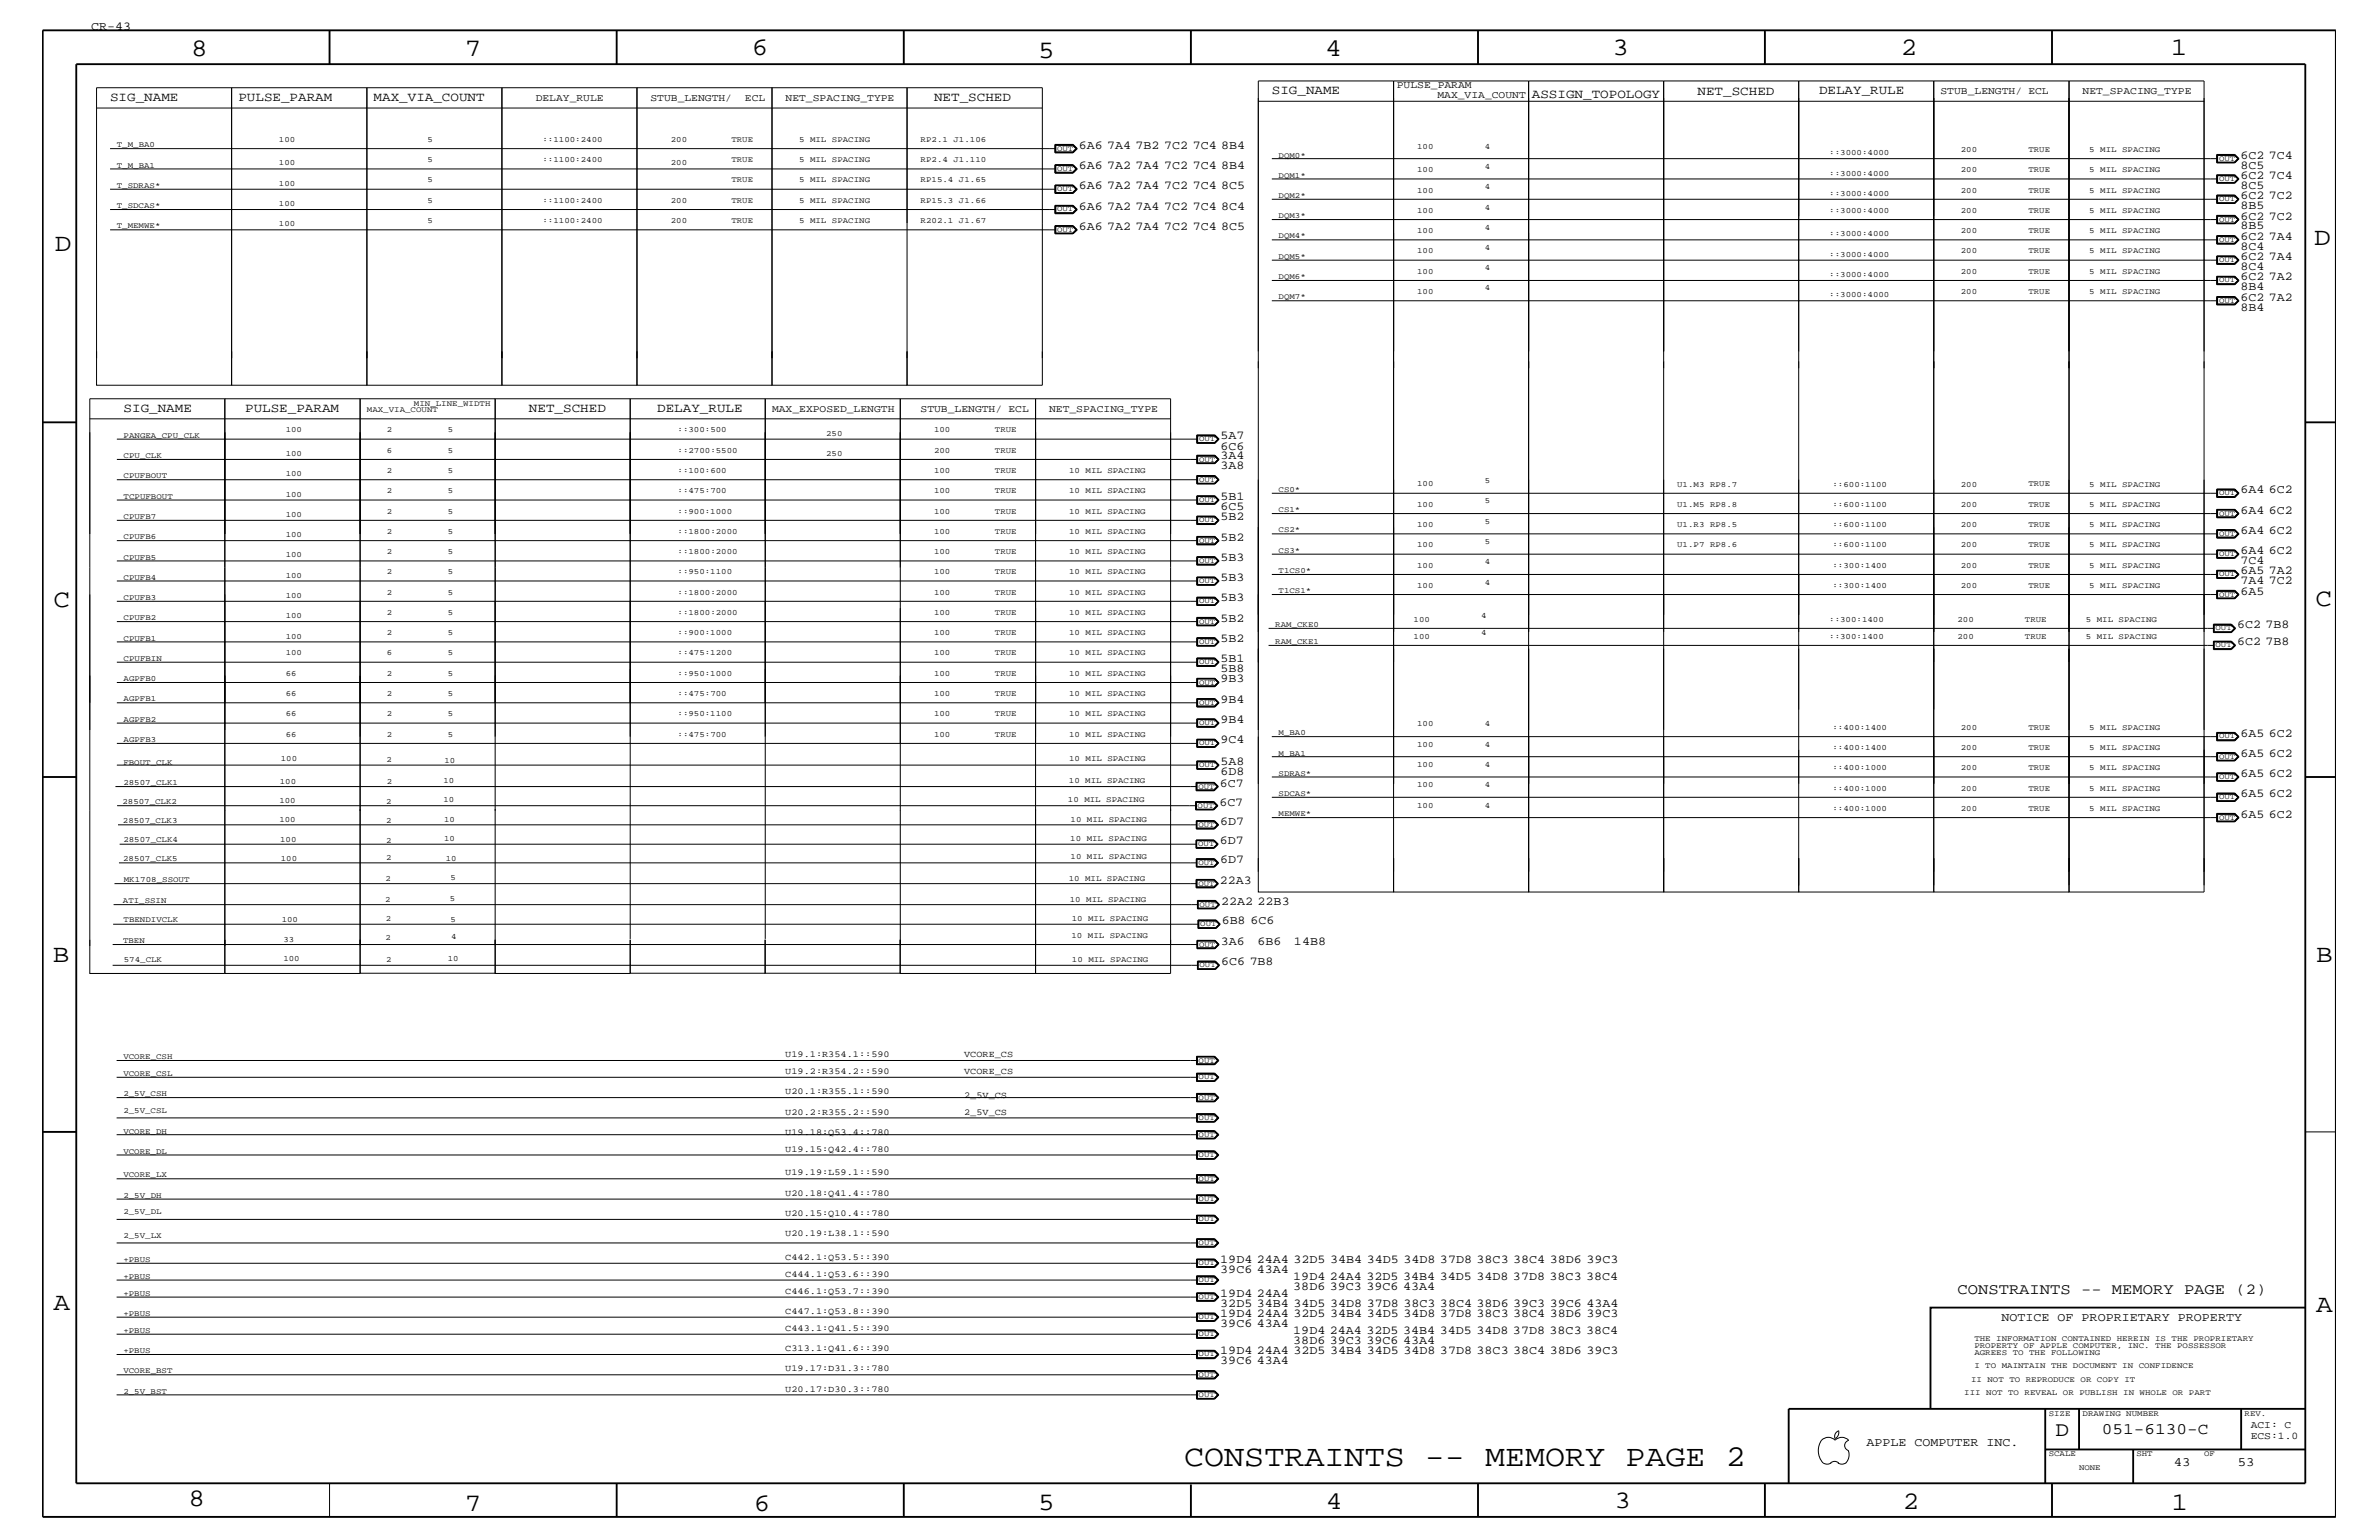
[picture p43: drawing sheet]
<svg xmlns="http://www.w3.org/2000/svg" width="432mm" height="279mm" viewBox="0 0 432 279" stroke-linecap="round" stroke-linejoin="round" font-family="sans-serif">
<defs><g id="words">
<text font-size="5.5" x="214.9" y="266">CONSTRAINTS -- MEMORY PAGE 2</text>
<g font-size="4.6">
<text x="34.7" y="10.2">8</text>
<text x="84.4" y="10.2">7</text>
<text x="136.4" y="10">6</text>
<text x="188.4" y="10.6">5</text>
<text x="240.5" y="10.2">4</text>
<text x="292.7" y="10">3</text>
<text x="345" y="9.9">2</text>
<text x="394" y="9.9">1</text>
<text x="9.9" y="45.6">D</text>
<text x="420" y="44.5">D</text>
<text x="9.7" y="110.2">C</text>
<text x="420.3" y="110">C</text>
<text x="9.6" y="174.6">B</text>
<text x="420.4" y="174.5">B</text>
<text x="9.7" y="237.7">A</text>
<text x="420.4" y="238.1">A</text>
<text x="34.2" y="273.3">8</text>
<text x="84.4" y="274.1">7</text>
<text x="136.8" y="274.1">6</text>
<text x="188.4" y="273.9">5</text>
<text x="240.7" y="273.8">4</text>
<text x="293" y="273.6">3</text>
<text x="345.4" y="273.8">2</text>
<text x="394.2" y="274">1</text>
</g>
<text font-size="3.8" x="373.1" y="260.5">D</text>
<text font-size="2.9" x="381.5" y="260.2">051-6130-C</text>
<text font-size="2.8" x="355.3" y="234.8">CONSTRAINTS -- MEMORY PAGE (2)</text>
<g font-size="2.3">
<text x="230.8" y="17.1">SIG_NAME</text>
<text x="278" y="17.8">ASSIGN_TOPOLOGY</text>
<text x="308.1" y="17.1">NET_SCHED</text>
<text x="330.2" y="17.1">DELAY_RULE</text>
<text x="20" y="18.4">SIG_NAME</text>
<text x="43.3" y="18.4">PULSE_PARAM</text>
<text x="67.8" y="18.4">MAX_VIA_COUNT</text>
<text x="169.5" y="18.4">NET_SCHED</text>
<text x="22.4" y="74.8">SIG_NAME</text>
<text x="44.5" y="74.8">PULSE_PARAM</text>
<text x="96" y="74.8">NET_SCHED</text>
<text x="119.3" y="74.8">DELAY_RULE</text>
<text x="394.5" y="266">43</text>
<text x="406.2" y="266">53</text>
</g>
<g font-size="2.2">
<text x="16.6" y="5.5">CR-43</text>
<text x="195.8" y="27">6A6 7A4 7B2 7C2 7C4 8B4</text>
<text x="406.7" y="28.8">6C2 7C4</text>
<text x="195.8" y="34.3">6A6 7A2 7A4 7C2 7C4 8C5</text>
<text x="195.8" y="30.7">6A6 7A2 7A4 7C2 7C4 8B4</text>
<text x="406.7" y="30.6">8C5</text>
<text x="406.7" y="32.5">6C2 7C4</text>
<text x="406.7" y="34.3">8C5</text>
<text x="195.8" y="41.7">6A6 7A2 7A4 7C2 7C4 8C5</text>
<text x="195.8" y="38">6A6 7A2 7A4 7C2 7C4 8C4</text>
<text x="406.7" y="36.2">6C2 7C2</text>
<text x="406.7" y="37.9">8B5</text>
<text x="406.7" y="39.8">6C2 7C2</text>
<text x="406.7" y="41.6">8B5</text>
<text x="406.7" y="47.2">6C2 7A4</text>
<text x="406.7" y="43.5">6C2 7A4</text>
<text x="406.7" y="45.3">8C4</text>
<text x="406.7" y="50.9">6C2 7A2</text>
<text x="406.7" y="52.7">8B4</text>
<text x="406.7" y="49">8C4</text>
<text x="406.7" y="54.6">6C2 7A2</text>
<text x="406.7" y="56.3">8B4</text>
<text x="221.5" y="79.7">5A7</text>
<text x="221.5" y="83.4">3A4</text>
<text x="221.5" y="81.6">6C6</text>
<text x="221.5" y="85.1">3A8</text>
<text x="406.7" y="89.5">6A4 6C2</text>
<text x="221.5" y="90.7">5B1</text>
<text x="221.5" y="92.5">6C5</text>
<text x="221.5" y="94.4">5B2</text>
<text x="406.7" y="93.2">6A4 6C2</text>
<text x="221.5" y="98.1">5B2</text>
<text x="221.5" y="101.8">5B3</text>
<text x="406.7" y="96.9">6A4 6C2</text>
<text x="406.7" y="100.5">6A4 6C2</text>
<text x="221.5" y="105.4">5B3</text>
<text x="406.7" y="104.2">6A5 7A2</text>
<text x="406.7" y="106">7A4 7C2</text>
<text x="406.7" y="102.4">7C4</text>
<text x="406.7" y="107.9">6A5</text>
<text x="221.5" y="109.1">5B3</text>
<text x="221.5" y="112.8">5B2</text>
<text x="221.5" y="116.5">5B2</text>
<text x="406.1" y="117.1">6C2 7B8</text>
<text x="406.1" y="114">6C2 7B8</text>
<text x="221.5" y="120.1">5B1</text>
<text x="221.5" y="121.9">5B8</text>
<text x="221.5" y="123.8">9B3</text>
<text x="221.5" y="127.5">9B4</text>
<text x="221.5" y="131.2">9B4</text>
<text x="221.5" y="134.9">9C4</text>
<text x="406.7" y="133.6">6A5 6C2</text>
<text x="406.7" y="137.3">6A5 6C2</text>
<text x="221.4" y="142.7">6C7</text>
<text x="221.5" y="138.8">5A8</text>
<text x="221.5" y="140.6">6D8</text>
<text x="406.7" y="141">6A5 6C2</text>
<text x="221.3" y="146.2">6C7</text>
<text x="221.4" y="149.6">6D7</text>
<text x="406.7" y="144.7">6A5 6C2</text>
<text x="406.7" y="148.3">6A5 6C2</text>
<text x="221.4" y="153.2">6D7</text>
<text x="221.4" y="160.3">22A3</text>
<text x="221.4" y="156.5">6D7</text>
<text x="221.7" y="164.1">22A2 22B3</text>
<text x="221.7" y="167.7">6B8 6C6</text>
<text x="221.6" y="171.4">3A6</text>
<text x="228.2" y="171.4">6B6</text>
<text x="234.9" y="171.4">14B8</text>
<text x="221.7" y="175.1">6C6 7B8</text>
<text x="221.5" y="229.2">19D4 24A4 32D5 34B4 34D5 34D8 37D8 38C3 38C4 38D6 39C3</text>
<text x="221.5" y="231">39C6 43A4</text>
<text x="234.7" y="232.2">19D4 24A4 32D5 34B4 34D5 34D8 37D8 38C3 38C4</text>
<text x="221.5" y="239">19D4 24A4 32D5 34B4 34D5 34D8 37D8 38C3 38C4 38D6 39C3</text>
<text x="221.5" y="235.3">19D4 24A4</text>
<text x="221.5" y="237.1">32D5 34B4 34D5 34D8 37D8 38C3 38C4 38D6 39C3 39C6 43A4</text>
<text x="234.7" y="234">38D6 39C3 39C6 43A4</text>
<text x="363.3" y="239.7">NOTICE OF PROPRIETARY PROPERTY</text>
<text x="221.5" y="245.7">19D4 24A4 32D5 34B4 34D5 34D8 37D8 38C3 38C4 38D6 39C3</text>
<text x="221.5" y="240.8">39C6 43A4</text>
<text x="234.7" y="242.1">19D4 24A4 32D5 34B4 34D5 34D8 37D8 38C3 38C4</text>
<text x="234.7" y="243.8">38D6 39C3 39C6 43A4</text>
<text x="221.5" y="247.5">39C6 43A4</text>
<text x="338.8" y="262.3">APPLE COMPUTER INC.</text>
</g>
<g font-size="1.9">
<text x="253.5" y="15.9">PULSE_PARAM</text>
<text x="260.9" y="17.8">MAX_VIA_COUNT</text>
<text x="352.2" y="17.1">STUB_LENGTH/ ECL</text>
<text x="378" y="17.1">NET_SPACING_TYPE</text>
<text x="97.2" y="18.4">DELAY_RULE</text>
<text x="118.1" y="18.4">STUB_LENGTH/</text>
<text x="135.2" y="18.4">ECL</text>
<text x="142.6" y="18.4">NET_SPACING_TYPE</text>
<text x="140.1" y="74.8">MAX_EXPOSED_LENGTH</text>
<text x="167.1" y="74.8">STUB_LENGTH/ ECL</text>
<text x="190.4" y="74.8">NET_SPACING_TYPE</text>
<text x="408.5" y="261.1">ECS:1.0</text>
<text x="408.5" y="259">ACI: C</text>
</g>
<g font-size="1.7">
<text x="142.5" y="191.8">U19.1:R354.1::590</text>
<text x="175" y="191.8">VCORE_CS</text>
<text x="142.5" y="194.9">U19.2:R354.2::590</text>
<text x="175" y="194.9">VCORE_CS</text>
<text x="142.5" y="198.5">U20.1:R355.1::590</text>
<text x="142.5" y="202.2">U20.2:R355.2::590</text>
<text x="175" y="199.1">2_5V_CS</text>
<text x="175" y="202.2">2_5V_CS</text>
<text x="142.5" y="209">U19.15:Q42.4::780</text>
<text x="142.5" y="205.9">U19.18:Q53.4::780</text>
<text x="142.5" y="213.2">U19.19:L59.1::590</text>
<text x="142.5" y="220.6">U20.15:Q10.4::780</text>
<text x="142.5" y="216.9">U20.18:Q41.4::780</text>
<text x="142.5" y="224.3">U20.19:L38.1::590</text>
<text x="142.5" y="231.6">C444.1:Q53.6::390</text>
<text x="142.5" y="228.6">C442.1:Q53.5::390</text>
<text x="142.5" y="238.4">C447.1:Q53.8::390</text>
<text x="142.5" y="234.7">C446.1:Q53.7::390</text>
<text x="142.5" y="245.1">C313.1:Q41.6::390</text>
<text x="142.5" y="241.4">C443.1:Q41.5::390</text>
<text x="142.5" y="248.8">U19.17:D31.3::780</text>
<text x="142.5" y="252.5">U20.17:D30.3::780</text>
</g>
<g font-size="1.5">
<text x="21.2" y="26.7">T_M_BA0</text>
<text x="50.6" y="25.7">100</text>
<text x="77.6" y="29.4">5</text>
<text x="77.6" y="25.7">5</text>
<text x="98.5" y="29.4">::1100:2400</text>
<text x="98.5" y="25.7">::1100:2400</text>
<text x="121.8" y="25.7">200</text>
<text x="132.8" y="29.4">TRUE</text>
<text x="132.8" y="25.7">TRUE</text>
<text x="145" y="29.4">5 MIL SPACING</text>
<text x="145" y="25.7">5 MIL SPACING</text>
<text x="167.1" y="29.4">RP2.4 J1.110</text>
<text x="167.1" y="25.7">RP2.1 J1.106</text>
<text x="191.9" y="27.3">OUT</text>
<text x="232.1" y="28.6">DQM0*</text>
<text x="257.2" y="27">100</text>
<text x="269.5" y="27">4</text>
<text x="332" y="28.2">::3000:4000</text>
<text x="355.9" y="27.6">200</text>
<text x="368.2" y="27.6">TRUE</text>
<text x="379.2" y="27.6">5 MIL SPACING</text>
<text x="402.8" y="29.2">OUT</text>
<text x="21.2" y="34.1">T_SDRAS*</text>
<text x="21.2" y="30.4">T_M_BA1</text>
<text x="50.6" y="33.7">100</text>
<text x="50.6" y="30">100</text>
<text x="77.6" y="33.1">5</text>
<text x="121.8" y="30">200</text>
<text x="132.8" y="33.1">TRUE</text>
<text x="145" y="33.1">5 MIL SPACING</text>
<text x="167.1" y="33.1">RP15.4 J1.65</text>
<text x="191.9" y="31">OUT</text>
<text x="191.9" y="34.7">OUT</text>
<text x="232.1" y="32.3">DQM1*</text>
<text x="232.1" y="35.9">DQM2*</text>
<text x="257.2" y="31.2">100</text>
<text x="257.2" y="34.9">100</text>
<text x="269.5" y="30.6">4</text>
<text x="269.5" y="34.3">4</text>
<text x="332" y="31.9">::3000:4000</text>
<text x="332" y="35.6">::3000:4000</text>
<text x="355.9" y="31.2">200</text>
<text x="355.9" y="34.9">200</text>
<text x="368.2" y="31.2">TRUE</text>
<text x="368.2" y="34.9">TRUE</text>
<text x="379.2" y="31.2">5 MIL SPACING</text>
<text x="379.2" y="34.9">5 MIL SPACING</text>
<text x="402.8" y="32.9">OUT</text>
<text x="21.2" y="41.4">T_MEMWE*</text>
<text x="21.2" y="37.8">T_SDCAS*</text>
<text x="50.6" y="41.1">100</text>
<text x="50.6" y="37.4">100</text>
<text x="77.6" y="40.5">5</text>
<text x="77.6" y="36.8">5</text>
<text x="98.5" y="40.5">::1100:2400</text>
<text x="98.5" y="36.8">::1100:2400</text>
<text x="121.8" y="40.5">200</text>
<text x="121.8" y="36.8">200</text>
<text x="132.8" y="40.5">TRUE</text>
<text x="132.8" y="36.8">TRUE</text>
<text x="145" y="40.5">5 MIL SPACING</text>
<text x="145" y="36.8">5 MIL SPACING</text>
<text x="167.1" y="40.5">R202.1 J1.67</text>
<text x="167.1" y="36.8">RP15.3 J1.66</text>
<text x="191.9" y="38.4">OUT</text>
<text x="232.1" y="39.6">DQM3*</text>
<text x="257.2" y="38.6">100</text>
<text x="269.5" y="38">4</text>
<text x="269.5" y="41.7">4</text>
<text x="332" y="38.6">::3000:4000</text>
<text x="355.9" y="38.6">200</text>
<text x="368.2" y="38.6">TRUE</text>
<text x="379.2" y="38.6">5 MIL SPACING</text>
<text x="402.8" y="40.2">OUT</text>
<text x="402.8" y="36.5">OUT</text>
<text x="191.9" y="42">OUT</text>
<text x="232.1" y="46.9">DQM5*</text>
<text x="232.1" y="43.3">DQM4*</text>
<text x="257.2" y="42.3">100</text>
<text x="257.2" y="46">100</text>
<text x="269.5" y="45.3">4</text>
<text x="332" y="46.6">::3000:4000</text>
<text x="332" y="42.9">::3000:4000</text>
<text x="355.9" y="46">200</text>
<text x="355.9" y="42.3">200</text>
<text x="368.2" y="46">TRUE</text>
<text x="368.2" y="42.3">TRUE</text>
<text x="379.2" y="46">5 MIL SPACING</text>
<text x="379.2" y="42.3">5 MIL SPACING</text>
<text x="402.8" y="43.9">OUT</text>
<text x="402.8" y="47.6">OUT</text>
<text x="232.1" y="50.6">DQM6*</text>
<text x="257.2" y="49.7">100</text>
<text x="257.2" y="53.3">100</text>
<text x="269.5" y="49">4</text>
<text x="269.5" y="52.7">4</text>
<text x="332" y="50.2">::3000:4000</text>
<text x="332" y="53.9">::3000:4000</text>
<text x="355.9" y="49.7">200</text>
<text x="355.9" y="53.3">200</text>
<text x="368.2" y="49.7">TRUE</text>
<text x="368.2" y="53.3">TRUE</text>
<text x="379.2" y="49.7">5 MIL SPACING</text>
<text x="379.2" y="53.3">5 MIL SPACING</text>
<text x="402.8" y="51.2">OUT</text>
<text x="232.1" y="54.3">DQM7*</text>
<text x="402.8" y="54.9">OUT</text>
<text x="66.6" y="74.8">MAX_VIA_COUNT</text>
<text x="75.1" y="73.6">MIN_LINE_WIDTH</text>
<text x="22.4" y="79.5">PANGEA_CPU_CLK</text>
<text x="22.4" y="83.1">CPU_CLK</text>
<text x="51.9" y="78.4">100</text>
<text x="51.9" y="82.8">100</text>
<text x="70.2" y="78.4">2</text>
<text x="70.2" y="82.1">6</text>
<text x="81.3" y="78.4">5</text>
<text x="81.3" y="82.1">5</text>
<text x="123" y="82.1">::2700:5500</text>
<text x="123" y="78.4">::300:500</text>
<text x="149.9" y="79.1">250</text>
<text x="149.9" y="82.8">250</text>
<text x="169.5" y="78.4">100</text>
<text x="169.5" y="82.1">200</text>
<text x="180.6" y="78.4">TRUE</text>
<text x="180.6" y="82.1">TRUE</text>
<text x="217.6" y="83.7">OUT</text>
<text x="217.6" y="80.1">OUT</text>
<text x="22.4" y="86.8">CPUFBOUT</text>
<text x="51.9" y="86.4">100</text>
<text x="70.2" y="89.5">2</text>
<text x="70.2" y="85.8">2</text>
<text x="81.3" y="89.5">5</text>
<text x="81.3" y="85.8">5</text>
<text x="123" y="89.5">::475:700</text>
<text x="123" y="85.8">::100:600</text>
<text x="169.5" y="89.5">100</text>
<text x="169.5" y="85.8">100</text>
<text x="180.6" y="89.5">TRUE</text>
<text x="180.6" y="85.8">TRUE</text>
<text x="194.1" y="89.5">10 MIL SPACING</text>
<text x="194.1" y="85.8">10 MIL SPACING</text>
<text x="217.6" y="87.4">OUT</text>
<text x="232.1" y="89.2">CS0*</text>
<text x="257.2" y="88.3">100</text>
<text x="269.5" y="87.7">5</text>
<text x="304.4" y="88.3">U1.M3 RP8.7</text>
<text x="332.6" y="88.3">::600:1100</text>
<text x="355.9" y="88.3">200</text>
<text x="368.2" y="88.3">TRUE</text>
<text x="379.2" y="88.3">5 MIL SPACING</text>
<text x="402.8" y="89.9">OUT</text>
<text x="22.4" y="94.1">CPUFB7</text>
<text x="22.4" y="90.5">TCPUFBOUT</text>
<text x="51.9" y="90.1">100</text>
<text x="51.9" y="93.8">100</text>
<text x="70.2" y="93.2">2</text>
<text x="81.3" y="93.2">5</text>
<text x="123" y="93.2">::900:1000</text>
<text x="169.5" y="93.2">100</text>
<text x="180.6" y="93.2">TRUE</text>
<text x="194.1" y="93.2">10 MIL SPACING</text>
<text x="217.6" y="94.8">OUT</text>
<text x="217.6" y="91.1">OUT</text>
<text x="232.1" y="92.9">CS1*</text>
<text x="257.2" y="95.6">100</text>
<text x="257.2" y="91.9">100</text>
<text x="269.5" y="95">5</text>
<text x="269.5" y="91.3">5</text>
<text x="304.4" y="95.6">U1.R3 RP8.5</text>
<text x="304.4" y="91.9">U1.M5 RP8.8</text>
<text x="332.6" y="95.6">::600:1100</text>
<text x="332.6" y="91.9">::600:1100</text>
<text x="355.9" y="95.6">200</text>
<text x="355.9" y="91.9">200</text>
<text x="368.2" y="95.6">TRUE</text>
<text x="368.2" y="91.9">TRUE</text>
<text x="379.2" y="95.6">5 MIL SPACING</text>
<text x="379.2" y="91.9">5 MIL SPACING</text>
<text x="402.8" y="93.6">OUT</text>
<text x="22.4" y="97.8">CPUFB6</text>
<text x="22.4" y="101.5">CPUFB5</text>
<text x="51.9" y="97.5">100</text>
<text x="51.9" y="101.1">100</text>
<text x="70.2" y="96.9">2</text>
<text x="70.2" y="100.5">2</text>
<text x="81.3" y="96.9">5</text>
<text x="81.3" y="100.5">5</text>
<text x="123" y="96.9">::1800:2000</text>
<text x="123" y="100.5">::1800:2000</text>
<text x="169.5" y="96.9">100</text>
<text x="169.5" y="100.5">100</text>
<text x="180.6" y="96.9">TRUE</text>
<text x="180.6" y="100.5">TRUE</text>
<text x="194.1" y="96.9">10 MIL SPACING</text>
<text x="194.1" y="100.5">10 MIL SPACING</text>
<text x="217.6" y="98.4">OUT</text>
<text x="232.1" y="96.6">CS2*</text>
<text x="232.1" y="100.3">CS3*</text>
<text x="257.2" y="99.3">100</text>
<text x="269.5" y="98.7">5</text>
<text x="304.4" y="99.3">U1.P7 RP8.6</text>
<text x="332.6" y="99.3">::600:1100</text>
<text x="355.9" y="99.3">200</text>
<text x="368.2" y="99.3">TRUE</text>
<text x="379.2" y="99.3">5 MIL SPACING</text>
<text x="402.8" y="100.9">OUT</text>
<text x="402.8" y="97.2">OUT</text>
<text x="22.4" y="105.2">CPUFB4</text>
<text x="51.9" y="104.8">100</text>
<text x="70.2" y="104.2">2</text>
<text x="70.2" y="107.9">2</text>
<text x="81.3" y="104.2">5</text>
<text x="81.3" y="107.9">5</text>
<text x="123" y="104.2">::950:1100</text>
<text x="123" y="107.9">::1800:2000</text>
<text x="169.5" y="104.2">100</text>
<text x="169.5" y="107.9">100</text>
<text x="180.6" y="104.2">TRUE</text>
<text x="180.6" y="107.9">TRUE</text>
<text x="194.1" y="104.2">10 MIL SPACING</text>
<text x="194.1" y="107.9">10 MIL SPACING</text>
<text x="217.6" y="105.8">OUT</text>
<text x="217.6" y="102.1">OUT</text>
<text x="232.1" y="104">T1CS0*</text>
<text x="232.1" y="107.7">T1CS1*</text>
<text x="257.2" y="106.6">100</text>
<text x="257.2" y="103">100</text>
<text x="269.5" y="102.4">4</text>
<text x="269.5" y="106">4</text>
<text x="332.6" y="103">::300:1400</text>
<text x="332.6" y="106.6">::300:1400</text>
<text x="355.9" y="103">200</text>
<text x="355.9" y="106.6">200</text>
<text x="368.2" y="103">TRUE</text>
<text x="368.2" y="106.6">TRUE</text>
<text x="379.2" y="103">5 MIL SPACING</text>
<text x="379.2" y="106.6">5 MIL SPACING</text>
<text x="402.8" y="104.6">OUT</text>
<text x="22.4" y="108.9">CPUFB3</text>
<text x="22.4" y="112.5">CPUFB2</text>
<text x="51.9" y="108.5">100</text>
<text x="51.9" y="112.2">100</text>
<text x="70.2" y="111.5">2</text>
<text x="81.3" y="111.5">5</text>
<text x="123" y="111.5">::1800:2000</text>
<text x="169.5" y="111.5">100</text>
<text x="180.6" y="111.5">TRUE</text>
<text x="194.1" y="111.5">10 MIL SPACING</text>
<text x="217.6" y="113.2">OUT</text>
<text x="217.6" y="109.5">OUT</text>
<text x="231.5" y="113.7">RAM_CKE0</text>
<text x="256.6" y="112.8">100</text>
<text x="268.9" y="112.2">4</text>
<text x="332" y="112.8">::300:1400</text>
<text x="355.3" y="112.8">200</text>
<text x="367.5" y="112.8">TRUE</text>
<text x="378.6" y="112.8">5 MIL SPACING</text>
<text x="402.8" y="108.2">OUT</text>
<text x="22.4" y="119.9">CPUFBIN</text>
<text x="22.4" y="116.2">CPUFB1</text>
<text x="51.9" y="115.9">100</text>
<text x="51.9" y="118.9">100</text>
<text x="70.2" y="118.9">6</text>
<text x="70.2" y="115.2">2</text>
<text x="81.3" y="118.9">5</text>
<text x="81.3" y="115.2">5</text>
<text x="123" y="118.9">::475:1200</text>
<text x="123" y="115.2">::900:1000</text>
<text x="169.5" y="118.9">100</text>
<text x="169.5" y="115.2">100</text>
<text x="180.6" y="118.9">TRUE</text>
<text x="180.6" y="115.2">TRUE</text>
<text x="194.1" y="118.9">10 MIL SPACING</text>
<text x="194.1" y="115.2">10 MIL SPACING</text>
<text x="217.6" y="116.8">OUT</text>
<text x="231.5" y="116.8">RAM_CKE1</text>
<text x="256.6" y="115.9">100</text>
<text x="268.9" y="115.2">4</text>
<text x="332" y="115.9">::300:1400</text>
<text x="355.3" y="115.9">200</text>
<text x="367.5" y="115.9">TRUE</text>
<text x="378.6" y="115.9">5 MIL SPACING</text>
<text x="402.1" y="114.4">OUT</text>
<text x="402.1" y="117.4">OUT</text>
<text x="22.4" y="123.6">AGPFB0</text>
<text x="51.9" y="122.6">66</text>
<text x="70.2" y="122.6">2</text>
<text x="81.3" y="122.6">5</text>
<text x="123" y="122.6">::950:1000</text>
<text x="169.5" y="122.6">100</text>
<text x="180.6" y="122.6">TRUE</text>
<text x="194.1" y="122.6">10 MIL SPACING</text>
<text x="217.6" y="124.2">OUT</text>
<text x="217.6" y="120.5">OUT</text>
<text x="22.4" y="127.3">AGPFB1</text>
<text x="22.4" y="130.9">AGPFB2</text>
<text x="51.9" y="126.3">66</text>
<text x="51.9" y="130">66</text>
<text x="70.2" y="126.3">2</text>
<text x="70.2" y="130">2</text>
<text x="81.3" y="126.3">5</text>
<text x="81.3" y="130">5</text>
<text x="123" y="126.3">::475:700</text>
<text x="123" y="130">::950:1100</text>
<text x="169.5" y="126.3">100</text>
<text x="169.5" y="130">100</text>
<text x="180.6" y="126.3">TRUE</text>
<text x="180.6" y="130">TRUE</text>
<text x="194.1" y="126.3">10 MIL SPACING</text>
<text x="194.1" y="130">10 MIL SPACING</text>
<text x="217.6" y="131.5">OUT</text>
<text x="217.6" y="127.8">OUT</text>
<text x="257.2" y="131.8">100</text>
<text x="269.5" y="131.8">4</text>
<text x="22.4" y="134.6">AGPFB3</text>
<text x="51.9" y="133.6">66</text>
<text x="70.2" y="133.6">2</text>
<text x="81.3" y="133.6">5</text>
<text x="123" y="133.6">::475:700</text>
<text x="169.5" y="133.6">100</text>
<text x="180.6" y="133.6">TRUE</text>
<text x="194.1" y="133.6">10 MIL SPACING</text>
<text x="217.6" y="135.2">OUT</text>
<text x="232.1" y="133.4">M_BA0</text>
<text x="232.1" y="137.1">M_BA1</text>
<text x="257.2" y="135.5">100</text>
<text x="269.5" y="135.5">4</text>
<text x="332.6" y="132.4">::400:1400</text>
<text x="332.6" y="136.1">::400:1400</text>
<text x="355.9" y="132.4">200</text>
<text x="355.9" y="136.1">200</text>
<text x="368.2" y="132.4">TRUE</text>
<text x="368.2" y="136.1">TRUE</text>
<text x="379.2" y="132.4">5 MIL SPACING</text>
<text x="379.2" y="136.1">5 MIL SPACING</text>
<text x="402.8" y="134">OUT</text>
<text x="402.8" y="137.7">OUT</text>
<text x="22.4" y="142.5">28507_CLK1</text>
<text x="22.4" y="138.7">FBOUT_CLK</text>
<text x="50.8" y="142.2">100</text>
<text x="51" y="138.1">100</text>
<text x="70.1" y="138.2">2</text>
<text x="70.2" y="142.3">2</text>
<text x="80.5" y="142">10</text>
<text x="80.7" y="138.4">10</text>
<text x="194" y="142.1">10 MIL SPACING</text>
<text x="194.1" y="138.1">10 MIL SPACING</text>
<text x="217.5" y="143.1">OUT</text>
<text x="217.6" y="139.2">OUT</text>
<text x="232.1" y="140.8">SDRAS*</text>
<text x="257.2" y="142.8">100</text>
<text x="257.2" y="139.1">100</text>
<text x="269.5" y="142.8">4</text>
<text x="269.5" y="139.1">4</text>
<text x="332.6" y="143.4">::400:1000</text>
<text x="332.6" y="139.7">::400:1000</text>
<text x="355.9" y="143.4">200</text>
<text x="355.9" y="139.7">200</text>
<text x="368.2" y="143.4">TRUE</text>
<text x="368.2" y="139.7">TRUE</text>
<text x="379.2" y="143.4">5 MIL SPACING</text>
<text x="379.2" y="139.7">5 MIL SPACING</text>
<text x="402.8" y="141.4">OUT</text>
<text x="22.2" y="145.9">28507_CLK2</text>
<text x="22.3" y="149.4">28507_CLK3</text>
<text x="50.7" y="149.1">100</text>
<text x="50.7" y="145.6">100</text>
<text x="70.1" y="149.3">2</text>
<text x="70.1" y="145.9">2</text>
<text x="80.5" y="145.5">10</text>
<text x="80.6" y="149.2">10</text>
<text x="193.8" y="145.6">10 MIL SPACING</text>
<text x="194.3" y="149.1">10 MIL SPACING</text>
<text x="217.4" y="146.6">OUT</text>
<text x="217.5" y="150">OUT</text>
<text x="232.1" y="144.4">SDCAS*</text>
<text x="232.1" y="148.1">MEMWE*</text>
<text x="257.2" y="146.5">100</text>
<text x="269.5" y="146.5">4</text>
<text x="332.6" y="147.1">::400:1000</text>
<text x="355.9" y="147.1">200</text>
<text x="368.2" y="147.1">TRUE</text>
<text x="379.2" y="147.1">5 MIL SPACING</text>
<text x="402.8" y="145">OUT</text>
<text x="402.8" y="148.7">OUT</text>
<text x="22.4" y="152.8">28507_CLK4</text>
<text x="50.8" y="152.7">100</text>
<text x="70.1" y="152.9">2</text>
<text x="80.6" y="152.5">10</text>
<text x="194.3" y="152.7">10 MIL SPACING</text>
<text x="194.3" y="155.8">10 MIL SPACING</text>
<text x="217.5" y="153.5">OUT</text>
<text x="22.4" y="156.1">28507_CLK5</text>
<text x="22.5" y="160.1">MK1708_SSOUT</text>
<text x="51" y="156.1">100</text>
<text x="70" y="159.8">2</text>
<text x="70.1" y="156.1">2</text>
<text x="80.9" y="156.1">10</text>
<text x="81.7" y="159.7">5</text>
<text x="194" y="159.9">10 MIL SPACING</text>
<text x="217.5" y="160.7">OUT</text>
<text x="217.5" y="156.9">OUT</text>
<text x="22.3" y="163.8">ATI_SSIN</text>
<text x="22.4" y="167.3">TBENDIVCLK</text>
<text x="51.1" y="167.3">100</text>
<text x="69.9" y="163.7">2</text>
<text x="70" y="167.1">2</text>
<text x="81.7" y="163.5">5</text>
<text x="81.7" y="167.3">5</text>
<text x="194.2" y="163.7">10 MIL SPACING</text>
<text x="194.5" y="167">10 MIL SPACING</text>
<text x="217.7" y="164.5">OUT</text>
<text x="22.4" y="171.1">TBEN</text>
<text x="51.5" y="170.9">33</text>
<text x="70" y="170.6">2</text>
<text x="81.9" y="170.4">4</text>
<text x="194.5" y="170.3">10 MIL SPACING</text>
<text x="217.6" y="171.7">OUT</text>
<text x="217.8" y="168.1">OUT</text>
<text x="22.5" y="174.5">574_CLK</text>
<text x="51.4" y="174.4">100</text>
<text x="70.1" y="174.5">2</text>
<text x="81.3" y="174.4">10</text>
<text x="194.6" y="174.5">10 MIL SPACING</text>
<text x="217.7" y="175.5">OUT</text>
<text x="22.4" y="195.2">VCORE_CSL</text>
<text x="22.4" y="192.2">VCORE_CSH</text>
<text x="217.6" y="192.8">OUT</text>
<text x="217.6" y="195.8">OUT</text>
<text x="22.4" y="198.9">2_5V_CSH</text>
<text x="22.4" y="202">2_5V_CSL</text>
<text x="217.6" y="203.2">OUT</text>
<text x="217.6" y="199.5">OUT</text>
<text x="22.4" y="209.3">VCORE_DL</text>
<text x="22.4" y="205.7">VCORE_DH</text>
<text x="217.6" y="206.2">OUT</text>
<text x="217.6" y="209.9">OUT</text>
<text x="22.4" y="213.6">VCORE_LX</text>
<text x="217.6" y="214.2">OUT</text>
<text x="22.4" y="220.3">2_5V_DL</text>
<text x="22.4" y="217.3">2_5V_DH</text>
<text x="217.6" y="217.9">OUT</text>
<text x="217.6" y="221.6">OUT</text>
<text x="22.4" y="224.7">2_5V_LX</text>
<text x="217.6" y="225.9">OUT</text>
<text x="22.4" y="232">+PBUS</text>
<text x="22.4" y="228.9">+PBUS</text>
<text x="217.6" y="229.5">OUT</text>
<text x="217.6" y="232.6">OUT</text>
<text x="22.4" y="238.8">+PBUS</text>
<text x="22.4" y="235.1">+PBUS</text>
<text x="217.6" y="235.7">OUT</text>
<text x="217.6" y="239.4">OUT</text>
<text x="22.4" y="245.5">+PBUS</text>
<text x="22.4" y="241.8">+PBUS</text>
<text x="217.6" y="242.4">OUT</text>
<text x="358.4" y="245.8">AGREES TO THE FOLLOWING</text>
<text x="358.4" y="244.6">PROPERTY OF APPLE COMPUTER, INC. THE POSSESSOR</text>
<text x="358.4" y="243.4">THE INFORMATION CONTAINED HEREIN IS THE PROPRIETARY</text>
<text x="22.4" y="249.2">VCORE_BST</text>
<text x="217.6" y="246.1">OUT</text>
<text x="217.6" y="249.8">OUT</text>
<text x="357.8" y="250.7">II NOT TO REPRODUCE OR COPY IT</text>
<text x="358.4" y="248.2">I TO MAINTAIN THE DOCUMENT IN CONFIDENCE</text>
<text x="22.4" y="252.9">2_5V_BST</text>
<text x="217.6" y="253.4">OUT</text>
<text x="356.5" y="253.2">III NOT TO REVEAL OR PUBLISH IN WHOLE OR PART</text>
<text x="371.9" y="256.8">SIZE</text>
<text x="378" y="256.8">DRAWING NUMBER</text>
<text x="407.4" y="256.8">REV.</text>
<text x="371.9" y="264.2">SCALE</text>
<text x="377.4" y="266.7">NONE</text>
<text x="387.8" y="264.2">SHT</text>
<text x="400" y="264.2">OF</text>
</g>
</g></defs>
<g fill="none" stroke="#000" stroke-width=".18">
<path d="M17.5 19.6h171.7M42 15.9v54h-24.5v-6.1M66.6 15.9v54h-24.6v-6.1M91.1 15.9v54h-24.5v-6.1M115.6 15.9v54h-24.5v-6.1M140.1 15.9v54h-24.5v-6.1M164.6 15.9v54h-24.5v-6.1M228.4 18.4h171.7M252.9 14.7v147.1h-24.5v-6.1M277.5 14.7v147.1h-24.6v-6.1M302 14.7v147.1h-24.5v-6.1M326.5 14.7v147.1h-24.5v-6.1"/>
<path d="M351 14.7v147.1h-24.5v-6.1M375.5 14.7v147.1h-24.5v-6.1M375.5 17.8v49M20 27h171.6M20 30.6h171.6M20 34.3h171.6M20 38h171.6M191.5 26.2h3.3l.7 .8-.7 .7h-3.3zM191.5 29.9h3.3l.7 .7-.7 .8h-3.3zM191.5 33.6h3.3l.7 .7-.7 .8h-3.3zM191.5 37.3h3.3l.7 .7-.7 .8h-3.3zM191.5 26.2h3.2l.8 .8-.8 .7h-3.2z"/>
<path d="M191.5 29.9h3.2l.8 .7-.8 .8h-3.2zM191.5 33.6h3.2l.8 .7-.8 .8h-3.2zM191.5 37.3h3.2l.8 .7-.8 .7h-3.2zM191.6 26.3h3.1l.7 .7-.7 .6h-3.1zM191.6 30h3.1l.7 .6-.7 .7h-3.1zM191.6 33.7h3.1l.7 .6-.7 .7h-3.1zM191.6 37.3h3.1l.7 .7-.7 .7h-3.1zM191.6 33.7h3.1l.6 .6-.6 .6h-3.1zM191.6 37.4h3.1l.6 .6-.6 .6h-3.1zM191.6 26.4h3.1l.6 .6-.6 .6h-3.1zM194.7 30l.6 .6-.6 .6h-3.1v-1.2M230.8 39.8h171.7"/>
<path d="M230.8 36.2h171.7M230.8 32.5h171.7M230.8 28.8h171.7M402.3 28h3.3l.8 .8-.8 .7h-3.3zM402.3 31.7h3.3l.8 .8-.8 .7h-3.3zM402.3 35.4h3.3l.8 .8-.8 .7h-3.3zM402.3 39.1h3.3l.8 .7-.8 .8h-3.3zM402.4 28.1h3.2l.7 .7-.7 .7h-3.2zM402.4 31.8h3.2l.7 .7-.7 .7h-3.2zM402.4 35.4h3.2l.7 .8-.7 .7h-3.2zM402.4 39.1h3.2l.7 .7-.7 .8h-3.2zM402.5 28.2h3.1l.6 .6-.6 .7h-3.1z"/>
<path d="M402.5 31.8h3.1l.6 .7-.6 .6h-3.1zM402.5 35.5h3.1l.6 .7-.6 .6h-3.1zM402.5 39.2h3.1l.6 .6-.6 .7h-3.1zM402.5 28.2h3.1l.6 .6-.6 .6h-3.1zM402.5 33.1v-1.2h3.1l.6 .6-.6 .6M402.5 35.6h3.1l.6 .6-.6 .6h-3.1zM20 41.7h171.6M191.5 40.9h3.3l.7 .8-.7 .7h-3.3zM191.5 41h3.2l.8 .7-.8 .7h-3.2zM191.6 41h3.1l.7 .7-.7 .6h-3.1zM191.6 41.1h3.1l.6 .6-.6 .6h-3.1zM230.8 54.6h171.7"/>
<path d="M230.8 50.9h171.7M230.8 43.5h171.7M230.8 47.2h171.7M402.3 42.8h3.3l.8 .7-.8 .8h-3.3zM402.3 46.4h3.3l.8 .8-.8 .8h-3.3zM402.3 50.1h3.3l.8 .8-.8 .7h-3.3zM402.3 53.8h3.3l.8 .8-.8 .7h-3.3zM402.4 42.8h3.2l.7 .7-.7 .7h-3.2zM402.4 46.5h3.2l.7 .7-.7 .7h-3.2zM402.4 50.2h3.2l.7 .7-.7 .7h-3.2zM402.4 53.8h3.2l.7 .8-.7 .6h-3.2zM402.5 42.8h3.1l.6 .7-.6 .7h-3.1z"/>
<path d="M402.5 46.5h3.1l.6 .7-.6 .6h-3.1zM402.5 50.2v1.3h3.1l.6-.6-.6-.7M402.5 55.2v-1.3h3.1l.6 .7-.6 .6M402.5 42.9h3.1l.6 .6-.6 .6h-3.1zM402.5 46.6h3.1l.6 .6-.6 .6h-3.1zM402.5 50.2h3.1l.6 .7-.6 .6h-3.1zM402.5 53.9h3.1l.6 .7-.6 .6h-3.1zM16.3 76h196.2M21.2 79.7h196.2M40.8 72.3v104.3h-24.5v-6.1M65.4 72.3v104.3h-24.6v-6.1M89.9 72.3v104.3h-24.5v-6.1"/>
<path d="M114.4 78.4v49.1M114.4 72.3v98M138.9 72.3v98M163.4 72.3v99.2M164.6 63.8v6.1h24.6v-54h-171.7v49.1M188 72.3v104.3h-24.6v-6.1M217.2 78.9h3.3l.8 .8-.8 .7h-3.3zM217.3 79h3.2l.7 .7-.7 .7h-3.2zM217.3 79h3.2l.6 .7-.6 .6h-3.2zM217.4 79.1h3l.7 .6-.7 .6h-3zM375.5 65.6v49M21.2 98.1h196.2"/>
<path d="M21.2 94.4h196.2M21.2 90.7h196.2M21.2 83.4h196.2M21.2 87h196.2M217.2 82.6h3.3l.8 .8-.8 .7h-3.3zM217.2 86.3h3.3l.8 .7-.8 .8h-3.3zM217.2 90h3.3l.8 .7-.8 .8h-3.3zM217.2 93.6h3.3l.8 .8-.8 .8h-3.3zM217.2 97.3h3.3l.8 .8-.8 .7h-3.3zM217.3 82.6h3.2l.7 .8-.7 .7h-3.2zM217.3 86.3h3.2l.7 .7-.7 .8h-3.2zM217.3 90v1.4h3.2l.7-.7-.7-.7"/>
<path d="M217.3 93.7h3.2l.7 .7-.7 .7h-3.2zM217.3 97.4h3.2l.7 .7-.7 .7h-3.2zM217.3 82.7h3.2l.6 .7-.6 .6h-3.2zM217.3 86.4h3.2l.6 .6-.6 .7h-3.2zM217.3 90h3.2l.6 .7-.6 .7h-3.2zM217.3 93.7h3.2l.6 .7-.6 .6h-3.2zM217.3 97.4h3.2l.6 .7-.6 .6h-3.2zM217.4 82.8h3l.7 .6-.7 .6h-3zM217.4 86.4h3l.7 .6-.7 .7h-3zM217.4 90.1h3l.7 .6-.7 .6h-3zM217.4 93.8v1.2M217.4 97.5h3l.7 .6-.7 .6h-3z"/>
<path d="M220.4 93.8l.7 .6-.7 .6M230.8 96.9h171.7M230.8 93.2h171.7M230.8 89.5h171.7M402.3 88.7h3.3l.8 .8-.8 .8h-3.3zM402.3 92.4h3.3l.8 .8-.8 .7h-3.3zM402.3 96.1h3.3l.8 .8-.8 .7h-3.3zM402.3 99.8h3.3l.8 .7-.8 .8h-3.3zM402.4 88.8h3.2l.7 .7-.7 .7h-3.2zM402.4 92.5h3.2l.7 .7-.7 .7h-3.2zM402.4 96.1h3.2l.7 .8-.7 .7h-3.2zM402.4 99.8h3.2l.7 .7-.7 .7h-3.2z"/>
<path d="M402.5 88.8h3.1l.6 .7-.6 .7h-3.1zM402.5 96.2h3.1l.6 .7-.6 .6h-3.1zM402.5 99.9h3.1l.6 .6-.6 .7h-3.1zM402.5 88.9h3.1l.6 .6-.6 .6h-3.1zM402.5 92.5h3.1l.6 .7-.6 .6h-3.1zM402.5 99.9h3.1l.6 .6-.6 .6h-3.1zM405.6 92.5l.6 .7-.6 .7h-3.1v-1.4M21.2 112.8h196.2M21.2 116.5h196.2M21.2 109.1h196.2M21.2 105.4h196.2M21.2 101.8h196.2"/>
<path d="M217.2 101h3.3l.8 .8-.8 .7h-3.3zM217.2 104.7h3.3l.8 .7-.8 .8h-3.3zM217.2 108.3h3.3l.8 .8-.8 .8h-3.3zM217.2 112h3.3l.8 .8-.8 .7h-3.3zM217.2 115.7h3.3l.8 .8-.8 .7h-3.3zM217.2 119.4h3.3l.8 .7-.8 .8h-3.3zM217.3 112.1v1.4h3.2l.7-.7-.7-.7M217.3 101h3.2l.7 .8-.7 .6h-3.2zM217.3 104.7h3.2l.7 .7-.7 .7h-3.2zM217.3 108.4h3.2l.7 .7-.7 .7h-3.2zM217.3 115.7h3.2l.7 .8-.7 .7h-3.2zM217.3 101.1h3.2l.6 .7-.6 .6h-3.2z"/>
<path d="M217.3 104.8h3.2l.6 .6-.6 .7h-3.2zM217.3 108.5h3.2l.6 .6-.6 .7h-3.2zM217.3 115.8h3.2l.6 .7-.6 .6h-3.2zM217.3 119.5h3.2l.6 .6-.6 .7h-3.2zM217.3 112.1h3.2l.6 .7-.6 .7h-3.2zM217.4 101.1h3l.7 .7-.7 .6h-3zM217.4 104.8h3l.7 .6-.7 .6h-3zM217.4 108.5h3l.7 .6-.7 .6h-3zM217.4 117.1v-1.2h3l.7 .6-.7 .6M217.4 119.5h3l.7 .6-.7 .6h-3zM217.4 112.2h3l.7 .6-.7 .6h-3zM230.3 114h171.6"/>
<path d="M230.3 117.1h171.6M230.8 107.9h171.7M230.8 104.2h171.7M230.8 100.5h171.7M401.7 113.2h3.3l.8 .8-.8 .8h-3.3zM401.7 116.3h3.3l.8 .8-.8 .8h-3.3zM401.8 116.4h3.2l.7 .7-.7 .7h-3.2zM401.8 113.4h3.2l.6 .6-.6 .7h-3.2M401.8 116.4h3.2l.6 .7-.6 .6M401.9 113.4h3.1l.6 .6-.6 .6h-3.1zM401.9 116.5h3.1l.6 .6-.6 .6h-3.1zM402.3 103.5h3.3l.8 .7-.8 .7h-3.3z"/>
<path d="M402.3 107.1h3.3l.8 .8-.8 .7h-3.3zM402.4 107.2h3.2l.7 .7-.7 .7h-3.2zM402.4 103.5h3.2l.7 .7-.7 .7h-3.2zM402.5 103.5h3.1l.6 .7-.6 .7h-3.1zM402.5 107.2h3.1l.6 .7-.6 .6h-3.1zM402.5 103.6h3.1l.6 .6-.6 .6h-3.1zM402.5 107.3h3.1l.6 .6-.6 .6h-3.1zM405 113.3h-3.2v1.4h3.2l.7-.7M21.2 134.9h196.2M21.2 131.2h196.2M21.2 127.5h196.2M21.2 123.8h196.2"/>
<path d="M21.2 120.1h196.2M21.2 138.8h196.2M217.2 123.1h3.3l.8 .7-.8 .8h-3.3zM217.2 126.7h3.3l.8 .8-.8 .8h-3.3zM217.2 130.4h3.3l.8 .8-.8 .8h-3.3zM217.2 134.1h3.3l.8 .8-.8 .7h-3.3zM217.2 138h3.3l.8 .8-.8 .8h-3.3zM217.3 120.9v-1.5h3.2l.7 .7-.7 .8M217.3 123.1h3.2l.7 .7-.7 .7h-3.2zM217.3 126.8h3.2l.7 .7-.7 .7h-3.2zM217.3 130.5h3.2l.7 .7-.7 .7h-3.2zM217.3 134.2v1.4h3.2l.7-.7-.7-.7"/>
<path d="M217.3 138.1h3.2l.7 .7-.7 .7h-3.2zM217.3 123.1h3.2l.6 .7-.6 .7h-3.2zM217.3 126.8h3.2l.6 .7-.6 .6h-3.2zM217.3 130.5h3.2l.6 .7-.6 .6h-3.2zM217.3 134.2h3.2l.6 .7-.6 .6h-3.2zM217.3 138.2h3.2l.6 .6-.6 .7h-3.2zM217.4 123.2h3l.7 .6-.7 .6h-3zM217.4 126.9h3l.7 .6-.7 .6h-3zM217.4 130.6h3l.7 .6-.7 .6h-3zM217.4 134.2h3l.7 .7-.7 .6h-3zM217.4 138.2h3l.7 .6-.7 .6h-3zM230.8 133.6h171.7"/>
<path d="M230.8 137.3h171.7M402.3 132.9h3.3l.8 .7-.8 .8h-3.3zM402.3 136.5h3.3l.8 .8-.8 .7h-3.3zM402.4 136.6h3.2l.7 .7-.7 .7h-3.2zM402.5 133h3.1l.6 .6-.6 .7h-3.1zM402.5 136.7h3.1l.6 .6-.6 .7h-3.1zM402.5 136.7v1.2M402.5 133h3.1l.6 .6-.6 .6h-3.1zM405.6 136.7l.6 .6-.6 .6M405.6 132.9l.7 .7-.7 .7h-3.2v-1.4M21 142.7h196.3M21.3 146.2h195.9"/>
<path d="M21.4 149.6h195.9M21.6 156.5h195.7M21.7 153.2h195.5M217 145.4h3.3l.8 .8-.8 .7h-3.3zM217 145.5h3.3l.7 .7-.7 .7h-3.3zM217.1 141.9h3.3l.7 .8-.7 .8h-3.3zM217.1 145.5h3.2l.6 .7-.6 .7h-3.2zM217.1 152.4h3.2l.8 .8-.8 .7h-3.2zM217.1 159.6h3.3l.7 .7-.7 .8h-3.3zM217.1 148.9h3.3l.8 .7-.8 .8h-3.3zM217.1 152.4h3.2l.8 .8-.8 .6h-3.2zM217.1 155.8h3.3l.8 .7-.8 .8h-3.3z"/>
<path d="M217.2 142h3.1l.8 .7-.8 .7h-3.1zM217.2 145.6h3l.6 .6-.6 .6h-3zM217.2 148.9h3.2l.7 .7-.7 .8h-3.2zM217.2 152.5v1.3h3.1l.7-.6-.7-.7M217.2 155.8h3.2l.7 .7-.7 .8h-3.2zM217.2 159.6h3.1l.8 .7-.8 .7h-3.1zM217.2 142h3.1l.7 .7-.7 .7h-3.1zM217.2 149h3.1l.7 .6-.7 .7h-3.1zM217.2 152.5h3.1l.6 .7-.6 .6h-3.1zM217.2 155.9h3.1l.7 .6-.7 .7h-3.1zM217.2 159.6h3.1l.7 .7-.7 .7h-3.1zM217.3 142.1h3l.6 .6-.6 .6h-3z"/>
<path d="M217.3 149h3l.6 .6-.6 .6h-3zM217.3 156h3l.6 .5-.6 .7h-3zM217.3 159.7h3l.6 .6-.6 .6h-3zM230.8 141h171.7M230.8 144.7h171.7M230.8 148.3h171.7M375.5 155.7v6.1h24.6l-.1-147.1h-171.6v143.5M402.3 140.2h3.3l.8 .8-.8 .7h-3.3zM402.3 143.9h3.3l.8 .8-.8 .7h-3.3zM402.3 147.6h3.3l.8 .7-.8 .8h-3.3zM402.4 143.9h3.2l.7 .8-.7 .7h-3.2zM402.4 147.6h3.2l.7 .7-.7 .8h-3.2z"/>
<path d="M402.5 140.3h3.1l.6 .7-.6 .6h-3.1zM402.5 144h3.1l.6 .7-.6 .6h-3.1zM402.5 147.7h3.1l.6 .6-.6 .7h-3.1zM402.5 140.4h3.1l.6 .6-.6 .6h-3.1zM402.5 144.1h3.1l.6 .6-.6 .6h-3.1zM405.6 141.7l.7-.7-.7-.7h-3.2v1.4M20.4 175.1h197.1M20.4 171.4h197M20.5 167.7h197.1M20.6 164.1h196.9M20.8 160.3h196.5M89.9 170.5v6.1h24.5v-6.1"/>
<path d="M114.4 170.5v6.1h24.5v-6.1M138.9 170.5v6.1h24.5v-6.1M188 170.5v6.1h24.5v-104.3h-196.2v99.3M217.3 170.6h3.2l.8 .8-.8 .7h-3.2zM217.3 163.4h3.3l.8 .7-.8 .8h-3.3zM217.3 170.7h3.2l.6 .7-.6 .6h-3.2zM217.3 174.4h3.3l.8 .7-.8 .8h-3.3zM217.4 163.4h3.2l.7 .7-.7 .7h-3.2zM217.4 170.7h3.1l.6 .7-.6 .6h-3.1zM217.4 174.4h3.2l.7 .7-.7 .8h-3.2zM217.4 163.4h3.2l.6 .7-.6 .7h-3.2zM217.4 166.9h3.3l.8 .8-.8 .7h-3.3z"/>
<path d="M217.5 163.5h3l.6 .6-.6 .7h-3zM217.5 174.5h3l.6 .6-.6 .7h-3zM217.5 167h3.2l.7 .7-.7 .7h-3.2zM217.6 167v1.4h3.1l.7-.7-.7-.7M217.6 167.1h3l.7 .6-.7 .6h-3zM220.5 170.6h-3.2v1.5h3.2l.7-.7M221.2 175.1l-.6 .7M221.2 175.1l-.6-.6h-3.2v1.3M21.2 192.4h196.1M21.2 195.5h196.1M21.2 199.1h196.1M217.2 191.6h3.3l.7 .8-.7 .8h-3.3z"/>
<path d="M217.2 194.7h3.3l.7 .8-.7 .7h-3.3zM217.2 198.4h3.3l.7 .7-.7 .8h-3.3zM217.2 191.7h3.2l.7 .7-.7 .7h-3.2zM217.2 194.8h3.2l.7 .7-.7 .7h-3.2zM217.2 198.4h3.2l.7 .7-.7 .8h-3.2zM217.3 191.7h3.1l.7 .7-.7 .7h-3.1zM217.3 194.8h3.1l.7 .7-.7 .6h-3.1zM217.3 198.5h3.1l.7 .6-.7 .7h-3.1zM217.3 191.8h3.1l.6 .6-.6 .6h-3.1zM217.3 194.9h3.1l.6 .6-.6 .6h-3.1zM217.3 198.5v1.3M220.4 198.5l.6 .6-.6 .7"/>
<path d="M21.2 202.8h196.1M21.2 205.9h196.1M21.2 209.5h196.1M21.2 213.9h196.1M21.2 217.6h196.1M217.2 202.1h3.3l.7 .7-.7 .8h-3.3zM217.2 205.1h3.3l.7 .8-.7 .7h-3.3zM217.2 208.8h3.3l.7 .8-.7 .7h-3.3zM217.2 213.1h3.3l.7 .8-.7 .7h-3.3zM217.2 216.8h3.3l.7 .8-.7 .7h-3.3zM217.2 202.1h3.2l.7 .7-.7 .7h-3.2zM217.2 205.2h3.2l.7 .7-.7 .7h-3.2z"/>
<path d="M217.2 208.9h3.2l.7 .6-.7 .8h-3.2zM217.2 213.1h3.2l.7 .8-.7 .7h-3.2zM217.2 216.8h3.2l.7 .8-.7 .6h-3.2zM217.3 202.1h3.1l.7 .7-.7 .7h-3.1zM217.3 205.2h3.1l.7 .7-.7 .6h-3.1zM217.3 208.9h3.1l.7 .7-.7 .6h-3.1zM217.3 213.2h3.1l.7 .7-.7 .6h-3.1zM217.3 202.2h3.1l.6 .6-.6 .7h-3.1zM217.3 205.3h3.1l.6 .6-.6 .6h-3.1zM217.3 209h3.1l.6 .5-.6 .7h-3.1zM217.3 213.2h3.1l.6 .7-.6 .6h-3.1zM217.3 216.9h3.1l.6 .7-.6 .5h-3.1z"/>
<path d="M220.4 216.9l.7 .7-.7 .6h-3.1v-1.3M418.4 205.4h5.6M21.2 221.2h196.1M21.2 229.2h196.1M21.2 225.5h196.1M21.2 232.2h196.1M21.2 235.3h196.1M21.2 239h196.1M217.2 231.5h3.3l.7 .7-.7 .8h-3.3zM217.2 220.5h3.3l.7 .7-.7 .8h-3.3zM217.2 224.7h3.3l.7 .8-.7 .8h-3.3zM217.2 228.4h3.3l.7 .8-.7 .8h-3.3z"/>
<path d="M217.2 234.6h3.3l.7 .7-.7 .8h-3.3zM217.2 238.2h3.3l.7 .8-.7 .7h-3.3zM217.2 220.5h3.2l.7 .7-.7 .7h-3.2zM217.2 224.8h3.2l.7 .7-.7 .7h-3.2zM217.2 228.5h3.2l.7 .7-.7 .7h-3.2zM217.2 231.5h3.2l.7 .7-.7 .8h-3.2zM217.2 234.6h3.2l.7 .7-.7 .7h-3.2zM217.2 238.3h3.2l.7 .7-.7 .7h-3.2zM217.3 221.9v-1.3h3.1l.7 .6-.7 .7M217.3 224.8h3.1l.7 .7-.7 .7h-3.1zM217.3 228.5h3.1l.7 .7-.7 .6h-3.1zM217.3 231.6h3.1l.7 .6-.7 .7h-3.1z"/>
<path d="M217.3 234.7h3.1l.7 .6-.7 .7h-3.1zM217.3 220.6h3.1l.6 .6-.6 .6h-3.1zM217.3 224.9h3.1l.6 .6-.6 .6h-3.1zM217.3 228.6h3.1l.6 .6-.6 .6h-3.1zM217.3 231.6h3.1l.6 .6-.6 .7h-3.1zM217.3 234.7h3.1l.6 .6-.6 .6h-3.1zM217.3 238.4h3.1l.6 .6-.6 .6h-3.1zM220.4 238.3l.7 .7-.7 .6h-3.1v-1.3M21.2 242.1h196.1M21.2 245.7h196.1M21.2 253.1h196.1M21.2 249.4h196.1"/>
<path d="M217.2 241.3h3.3l.7 .8-.7 .7h-3.3zM217.2 245h3.3l.7 .7-.7 .8h-3.3zM217.2 248.7h3.3l.7 .7-.7 .8h-3.3zM217.2 252.3h3.3l.7 .8-.7 .7h-3.3zM217.2 241.3h3.2l.7 .8-.7 .7h-3.2zM217.2 245h3.2l.7 .7-.7 .8h-3.2zM217.2 248.7h3.2l.7 .7-.7 .7h-3.2zM217.2 252.4h3.2l.7 .7-.7 .7h-3.2zM217.3 241.4h3.1l.7 .7-.7 .6h-3.1zM217.3 245.1h3.1l.7 .6-.7 .7h-3.1zM217.3 248.8h3.1l.7 .6-.7 .7h-3.1zM217.3 252.4h3.1l.7 .7-.7 .6h-3.1z"/>
<path d="M217.3 241.4h3.1l.6 .7-.6 .6h-3.1zM217.3 245.1h3.1l.6 .6-.6 .6h-3.1zM217.3 248.8h3.1l.6 .6-.6 .6h-3.1zM217.3 252.5h3.1l.6 .6-.6 .6h-3.1zM333.7 259.6a1.06 1.06 0 0 0-.6 1.4M333.7 259.5v.2a1.27 1.27 0 0 1-.6 1.3M59.8 269.1v6.1M330.6 261.3a1.69 1.69 0 0 1 2.5 0M330.6 261.3a3.2 3.2 0 0 0 .5 4.2l.5 .1 .8-.2M332.3 265.4l.7-.3 .7 .3M333.1 261.3a1.69 1.69 0 0 1 2.4 0M333.6 265.4l.7 .2 .7-.2"/>
<path d="M335.5 263.2l.1 .7a2.14 2.14 0 0 1-.6 1.5M335.6 261.3a.96 .96 0 0 0-.8 1 .96 .96 0 0 0 .8 .9"/>
</g>
<g fill="none" stroke="#000" stroke-width=".34">
<path d="M7.7 5.5h416.3v269.7h-416.3zM13.8 11.6h404.6v257.5h-404.6zM59.8 5.5v6.1M111.9 5.5v6.1M164 5.5v6.1M216.2 5.5v6.1M268.3 5.5v6.1M320.3 5.5v6.1M372.4 5.5v6.1M7.7 76.6h6.1M418.4 76.6h5.6M7.7 141h6.1"/>
<path d="M418.4 141h5.6M7.7 205.4h6.1M418.4 237.2h-68v18.4M371.2 255.6v13.5M377.4 255.6v7.4M406.8 255.6v7.4M418.4 255.6h-93.7v13.5M111.9 269.1v6.1M164 269.1v6.1M216.2 269.3v5.9M268.3 269.1v6.1M320.3 269.1v6.1"/>
<path d="M371.2 263h47.2M372.4 269.1v6.1M387.2 263v6.1"/>
</g>
<use href="#words"/>
</svg>
